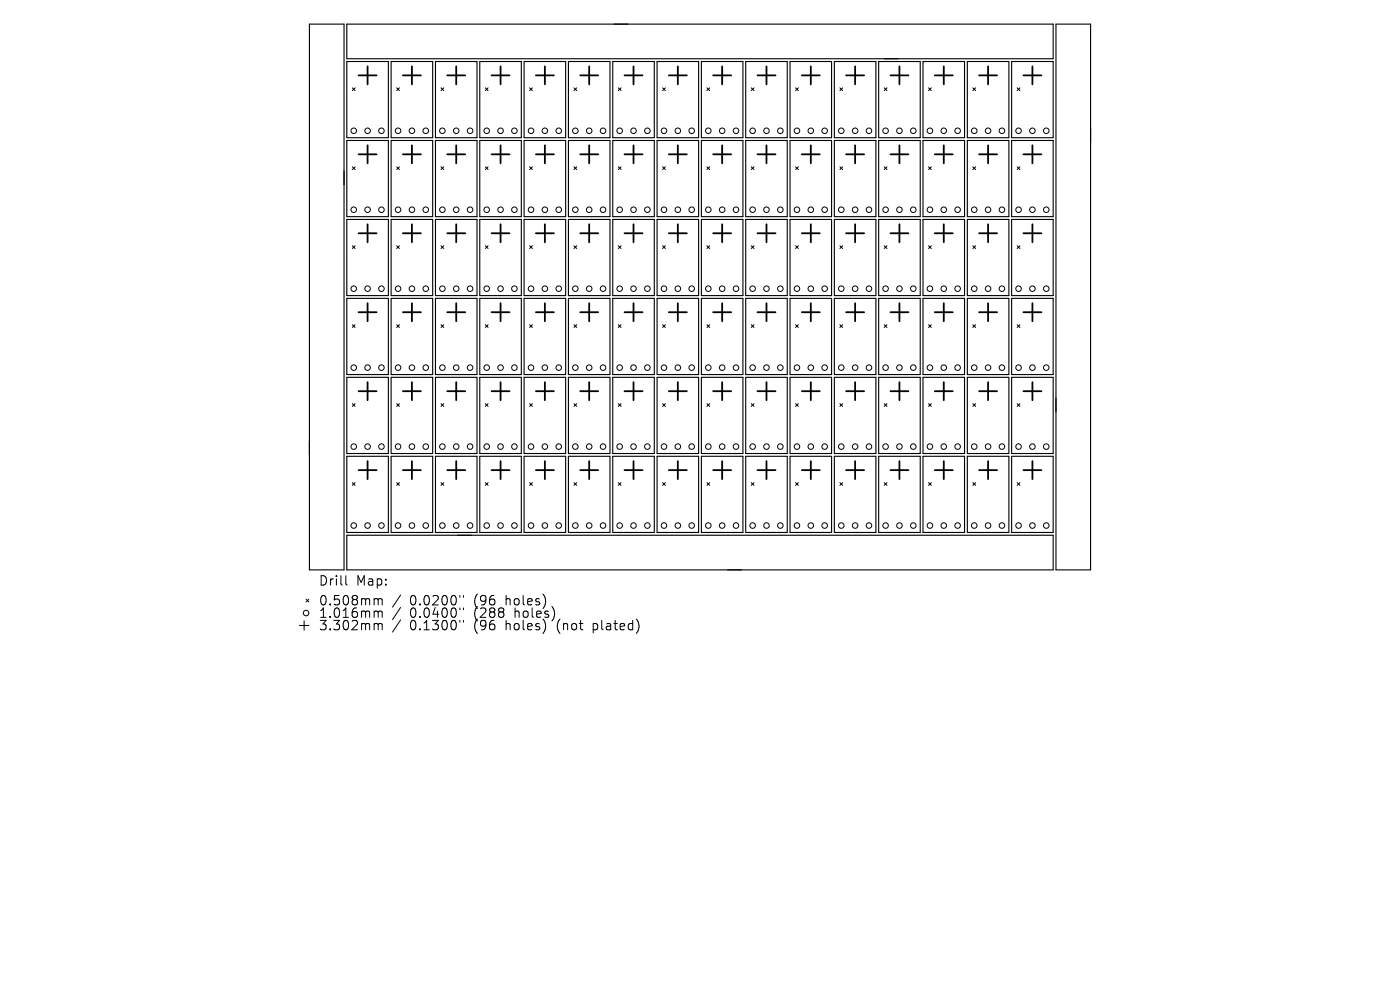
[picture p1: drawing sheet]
<svg xmlns="http://www.w3.org/2000/svg" width="297mm" height="210mm" viewBox="0 0 297 210" stroke-linecap="round" stroke-linejoin="round" font-family="sans-serif">
<defs><g id="words">
<g font-size="2.8">
<text x="67.5" y="124.5">Drill</text>
<text x="75.5" y="124.5">Map:</text>
<text x="67.5" y="128.7">0.508mm</text>
<text x="67.5" y="131.3">1.016mm</text>
<text x="87" y="128.7">0.0200&quot;</text>
<text x="87" y="131.3">0.0400&quot;</text>
<text x="100.7" y="128.7">(96</text>
<text x="100.7" y="131.3">(288</text>
<text x="107.6" y="128.7">holes)</text>
<text x="109.5" y="131.3">holes)</text>
<text x="67.5" y="134">3.302mm</text>
<text x="87" y="134">0.1300&quot;</text>
<text x="100.7" y="134">(96</text>
<text x="107.6" y="134">holes)</text>
<text x="118.6" y="134">(not</text>
<text x="126.4" y="134">plated)</text>
</g>
</g></defs>
<g fill="none" stroke="#000" stroke-width=".24">
<path d="M65.6 5.1h7.4v115.8h-7.4zM73.6 13.1h8.8v16.1h-8.8zM73.6 5.1h149.8v7.4h-149.8zM83 13.1h8.8v16.1h-8.8zM92.4 13.1h8.8v16.1h-8.8zM101.8 13.1h8.8v16.1h-8.8zM111.2 13.1h8.8v16.1h-8.8zM120.6 13.1h8.8v16.1h-8.8zM130 13.1h8.8v16.1h-8.8zM139.4 13.1h8.8v16.1h-8.8zM148.8 13.1h8.8v16.1h-8.8zM158.2 13.1h8.8v16.1h-8.8z"/>
<path d="M167.6 13.1h8.8v16.1h-8.8zM177 13.1h8.8v16.1h-8.8zM186.4 13.1h8.8v16.1h-8.8zM195.8 13.1h8.8v16.1h-8.8zM205.2 13.1h8.8v16.1h-8.8zM214.6 13.1h8.8v16.1h-8.8zM224 5.1h7.4v115.8h-7.4zM73.6 29.8h8.8v16.2h-8.8zM83 29.8h8.8v16.2h-8.8zM92.4 29.8h8.8v16.2h-8.8zM101.8 29.8h8.8v16.2h-8.8zM111.2 29.8h8.8v16.2h-8.8z"/>
<path d="M120.6 29.8h8.8v16.2h-8.8zM130 29.8h8.8v16.2h-8.8zM139.4 29.8h8.8v16.2h-8.8zM148.8 29.8h8.8v16.2h-8.8zM158.2 29.8h8.8v16.2h-8.8zM167.6 29.8h8.8v16.2h-8.8zM177 29.8h8.8v16.2h-8.8zM186.4 29.8h8.8v16.2h-8.8zM195.8 29.8h8.8v16.2h-8.8zM205.2 29.8h8.8v16.2h-8.8zM214.6 29.8h8.8v16.2h-8.8zM73.6 46.5h8.8v16.2h-8.8z"/>
<path d="M83 46.5h8.8v16.2h-8.8zM92.4 46.5h8.8v16.2h-8.8zM101.8 46.5h8.8v16.2h-8.8zM111.2 46.5h8.8v16.2h-8.8zM120.6 46.5h8.8v16.2h-8.8zM130 46.5h8.8v16.2h-8.8zM139.4 46.5h8.8v16.2h-8.8zM148.8 46.5h8.8v16.2h-8.8zM158.2 46.5h8.8v16.2h-8.8zM167.6 46.5h8.8v16.2h-8.8zM177 46.5h8.8v16.2h-8.8zM186.4 46.5h8.8v16.2h-8.8z"/>
<path d="M195.8 46.5h8.8v16.2h-8.8zM205.2 46.5h8.8v16.2h-8.8zM214.6 46.5h8.8v16.2h-8.8zM73.6 63.3h8.8v16.2h-8.8zM83 63.3h8.8v16.2h-8.8zM92.4 63.3h8.8v16.2h-8.8zM101.8 63.3h8.8v16.2h-8.8zM111.2 63.3h8.8v16.2h-8.8zM120.6 63.3h8.8v16.2h-8.8zM130 63.3h8.8v16.2h-8.8zM139.4 63.3h8.8v16.2h-8.8zM148.8 63.3h8.8v16.2h-8.8z"/>
<path d="M158.2 63.3h8.8v16.2h-8.8zM167.6 63.3h8.8v16.2h-8.8zM177 63.3h8.8v16.2h-8.8zM186.4 63.3h8.8v16.2h-8.8zM195.8 63.3h8.8v16.2h-8.8zM205.2 63.3h8.8v16.2h-8.8zM214.6 63.3h8.8v16.2h-8.8zM73.6 96.8h8.8v16.2h-8.8zM73.6 80h8.8v16.2h-8.8zM83 96.8h8.8v16.2h-8.8zM83 80h8.8v16.2h-8.8zM92.4 96.8h8.8v16.2h-8.8z"/>
<path d="M92.4 80h8.8v16.2h-8.8zM101.8 96.8h8.8v16.2h-8.8zM101.8 80h8.8v16.2h-8.8zM111.2 96.8h8.8v16.2h-8.8zM111.2 80h8.8v16.2h-8.8zM120.6 80h8.8v16.2h-8.8zM120.6 96.8h8.8v16.2h-8.8zM130 96.8h8.8v16.2h-8.8zM130 80h8.8v16.2h-8.8zM139.4 96.8h8.8v16.2h-8.8zM139.4 80h8.8v16.2h-8.8zM148.8 96.8h8.8v16.2h-8.8z"/>
<path d="M148.8 80h8.8v16.2h-8.8zM158.2 96.8h8.8v16.2h-8.8zM158.2 80h8.8v16.2h-8.8zM167.6 96.8h8.8v16.2h-8.8zM167.6 80h8.8v16.2h-8.8zM177 96.8h8.8v16.2h-8.8zM177 80h8.8v16.2h-8.8zM186.4 96.8h8.8v16.2h-8.8zM186.4 80h8.8v16.2h-8.8zM195.8 96.8h8.8v16.2h-8.8zM195.8 80h8.8v16.2h-8.8zM205.2 96.8h8.8v16.2h-8.8z"/>
<path d="M205.2 80h8.8v16.2h-8.8zM214.6 96.8h8.8v16.2h-8.8zM214.6 80h8.8v16.2h-8.8zM73.6 113.5h149.8v7.4h-149.8z"/>
</g>
<g fill="none" stroke="#000" stroke-width=".21">
<path d="M74.7 18.6l.6 .6M75.3 18.6l-.6 .6M84.2 18.6l.5 .6M84.7 18.6l-.5 .6M93.6 18.6l.5 .6M94.1 18.6l-.5 .6M103 18.6l.5 .6M103.5 18.6l-.5 .6M112.4 18.6l.5 .6M112.9 18.6l-.5 .6M121.8 18.6l.6 .6M122.4 18.6l-.6 .6"/>
<path d="M131.2 18.6l.6 .6M131.8 18.6l-.6 .6M140.6 18.6l.6 .6M141.2 18.6l-.6 .6M150 18.6l.6 .6M150.6 18.6l-.6 .6M159.4 18.6l.6 .6M160 18.6l-.6 .6M168.8 18.6l.6 .6M169.4 18.6l-.6 .6M178.2 18.6l.6 .6M178.8 18.6l-.6 .6"/>
<path d="M187.6 18.6l.6 .6M188.2 18.6l-.6 .6M197 18.6l.6 .6M197.6 18.6l-.6 .6M206.4 18.6l.6 .6M207 18.6l-.6 .6M215.8 18.6l.6 .6M216.4 18.6l-.6 .6M74.7 35.4l.6 .6M75.3 35.4l-.6 .6M84.2 35.4l.5 .6M84.7 35.4l-.5 .6"/>
<path d="M93.6 35.4l.5 .6M94.1 35.4l-.5 .6M103 35.4l.5 .6M103.5 35.4l-.5 .6M112.4 35.4l.5 .6M112.9 35.4l-.5 .6M121.8 35.4l.6 .6M122.4 35.4l-.6 .6M131.2 35.4l.6 .6M131.8 35.4l-.6 .6M140.6 35.4l.6 .6M141.2 35.4l-.6 .6"/>
<path d="M150 35.4l.6 .6M150.6 35.4l-.6 .6M159.4 35.4l.6 .6M160 35.4l-.6 .6M168.8 35.4l.6 .6M169.4 35.4l-.6 .6M178.2 35.4l.6 .6M178.8 35.4l-.6 .6M187.6 35.4l.6 .6M188.2 35.4l-.6 .6M197 35.4l.6 .6M197.6 35.4l-.6 .6"/>
<path d="M206.4 35.4l.6 .6M207 35.4l-.6 .6M215.8 35.4l.6 .6M216.4 35.4l-.6 .6M74.7 52.1l.6 .6M75.3 52.1l-.6 .6M84.2 52.1l.5 .6M84.7 52.1l-.5 .6M93.6 52.1l.5 .6M94.1 52.1l-.5 .6M103 52.1l.5 .6M103.5 52.1l-.5 .6"/>
<path d="M112.4 52.1l.5 .6M112.9 52.1l-.5 .6M121.8 52.1l.6 .6M122.4 52.1l-.6 .6M131.2 52.1l.6 .6M131.8 52.1l-.6 .6M140.6 52.1l.6 .6M141.2 52.1l-.6 .6M150 52.1l.6 .6M150.6 52.1l-.6 .6M159.4 52.1l.6 .6M160 52.1l-.6 .6"/>
<path d="M168.8 52.1l.6 .6M169.4 52.1l-.6 .6M178.2 52.1l.6 .6M178.8 52.1l-.6 .6M187.6 52.1l.6 .6M188.2 52.1l-.6 .6M197 52.1l.6 .6M197.6 52.1l-.6 .6M206.4 52.1l.6 .6M207 52.1l-.6 .6M215.8 52.1l.6 .6M216.4 52.1l-.6 .6"/>
<path d="M74.7 68.9l.6 .6M75.3 68.9l-.6 .6M84.2 68.9l.5 .6M84.7 68.9l-.5 .6M93.6 68.9l.5 .6M94.1 68.9l-.5 .6M103 68.9l.5 .6M103.5 68.9l-.5 .6M112.4 68.9l.5 .6M112.9 68.9l-.5 .6M121.8 68.9l.6 .6M122.4 68.9l-.6 .6"/>
<path d="M131.2 68.9l.6 .6M131.8 68.9l-.6 .6M140.6 68.9l.6 .6M141.2 68.9l-.6 .6M150 68.9l.6 .6M150.6 68.9l-.6 .6M159.4 68.9l.6 .6M160 68.9l-.6 .6M168.8 68.9l.6 .6M169.4 68.9l-.6 .6M178.2 68.9l.6 .6M178.8 68.9l-.6 .6"/>
<path d="M187.6 68.9l.6 .6M188.2 68.9l-.6 .6M197 68.9l.6 .6M197.6 68.9l-.6 .6M206.4 68.9l.6 .6M207 68.9l-.6 .6M215.8 68.9l.6 .6M216.4 68.9l-.6 .6M74.7 85.6l.6 .6M75.3 85.6l-.6 .6M84.2 85.6l.5 .6M84.7 85.6l-.5 .6"/>
<path d="M93.6 85.6l.5 .6M94.1 85.6l-.5 .6M103 85.6l.5 .6M103.5 85.6l-.5 .6M112.4 85.6l.5 .6M112.9 85.6l-.5 .6M121.8 85.6l.6 .6M122.4 85.6l-.6 .6M131.2 85.6l.6 .6M131.8 85.6l-.6 .6M140.6 85.6l.6 .6M141.2 85.6l-.6 .6"/>
<path d="M150 85.6l.6 .6M150.6 85.6l-.6 .6M159.4 85.6l.6 .6M160 85.6l-.6 .6M168.8 85.6l.6 .6M169.4 85.6l-.6 .6M178.2 85.6l.6 .6M178.8 85.6l-.6 .6M187.6 85.6l.6 .6M188.2 85.6l-.6 .6M197 85.6l.6 .6M197.6 85.6l-.6 .6"/>
<path d="M206.4 85.6l.6 .6M207 85.6l-.6 .6M215.8 85.6l.6 .6M216.4 85.6l-.6 .6M74.7 102.4l.6 .6M75.3 102.4l-.6 .6M84.2 102.4l.5 .6M84.7 102.4l-.5 .6M93.6 102.4l.5 .6M94.1 102.4l-.5 .6M103 102.4l.5 .6M103.5 102.4l-.5 .6"/>
<path d="M112.4 102.4l.5 .6M112.9 102.4l-.5 .6M121.8 102.4l.6 .6M122.4 102.4l-.6 .6M131.2 102.4l.6 .6M131.8 102.4l-.6 .6M140.6 102.4l.6 .6M141.2 102.4l-.6 .6M150 102.4l.6 .6M150.6 102.4l-.6 .6M159.4 102.4l.6 .6M160 102.4l-.6 .6"/>
<path d="M168.8 102.4l.6 .6M169.4 102.4l-.6 .6M178.2 102.4l.6 .6M178.8 102.4l-.6 .6M187.6 102.4l.6 .6M188.2 102.4l-.6 .6M197 102.4l.6 .6M197.6 102.4l-.6 .6M206.4 102.4l.6 .6M207 102.4l-.6 .6M215.8 102.4l.6 .6M216.4 102.4l-.6 .6"/>
<path d="M63.5 132.7h2M64.5 131.7v2M64.9 127.1l.6 .6M65.5 127.1l-.6 .6M73.4 122.1v1.7l.3 .3M79.7 127l.4 .1 .1 .2M79.7 129.6h.2l.3 .3M79.7 132.3h.2l.3 .3M80.2 127.3l.3-.3 .5 .1 .1 1.2M80.2 127.3v1M80.2 129.9v1.1M80.2 132.6v1"/>
<path d="M80.2 129.9l.3-.3 .5 .1 .1 1.3M80.2 132.6l.3-.3 .5 .1 .1 1.2M85 126.2l-1.7 2.6M85 128.9l-1.7 2.5M85 131.5l-1.7 2.6M97.6 126.3v.4M97.6 129v.3M97.6 131.6v.4M98.3 126.3v.4M98.3 129v.3M98.3 131.6v.4"/>
<circle cx="75" cy="27.7" r=".59"/>
<circle cx="78" cy="27.7" r=".59"/>
<circle cx="80.9" cy="27.7" r=".59"/>
<circle cx="84.4" cy="27.7" r=".59"/>
<circle cx="87.4" cy="27.7" r=".59"/>
<circle cx="90.3" cy="27.7" r=".59"/>
<circle cx="93.8" cy="27.7" r=".59"/>
<circle cx="96.8" cy="27.7" r=".59"/>
<circle cx="99.7" cy="27.7" r=".59"/>
<circle cx="103.3" cy="27.7" r=".59"/>
<circle cx="106.2" cy="27.7" r=".59"/>
<circle cx="109.1" cy="27.7" r=".59"/>
<circle cx="112.7" cy="27.7" r=".59"/>
<circle cx="115.6" cy="27.7" r=".59"/>
<circle cx="118.5" cy="27.7" r=".59"/>
<circle cx="122.1" cy="27.7" r=".59"/>
<circle cx="125" cy="27.7" r=".59"/>
<circle cx="127.9" cy="27.7" r=".59"/>
<circle cx="131.5" cy="27.7" r=".59"/>
<circle cx="134.4" cy="27.7" r=".59"/>
<circle cx="137.3" cy="27.7" r=".59"/>
<circle cx="140.9" cy="27.7" r=".59"/>
<circle cx="143.8" cy="27.7" r=".59"/>
<circle cx="146.7" cy="27.7" r=".59"/>
<circle cx="150.3" cy="27.7" r=".59"/>
<circle cx="153.2" cy="27.7" r=".59"/>
<circle cx="156.1" cy="27.7" r=".59"/>
<circle cx="159.7" cy="27.7" r=".59"/>
<circle cx="162.6" cy="27.7" r=".59"/>
<circle cx="165.5" cy="27.7" r=".59"/>
<circle cx="169.1" cy="27.7" r=".59"/>
<circle cx="172" cy="27.7" r=".59"/>
<circle cx="174.9" cy="27.7" r=".59"/>
<circle cx="178.5" cy="27.7" r=".59"/>
<circle cx="181.4" cy="27.7" r=".59"/>
<circle cx="184.3" cy="27.7" r=".59"/>
<circle cx="187.9" cy="27.7" r=".59"/>
<circle cx="190.8" cy="27.7" r=".59"/>
<circle cx="193.8" cy="27.7" r=".59"/>
<circle cx="197.3" cy="27.7" r=".59"/>
<circle cx="200.2" cy="27.7" r=".59"/>
<circle cx="203.2" cy="27.7" r=".59"/>
<circle cx="206.7" cy="27.7" r=".59"/>
<circle cx="209.6" cy="27.7" r=".59"/>
<circle cx="212.6" cy="27.7" r=".59"/>
<circle cx="216.1" cy="27.7" r=".59"/>
<circle cx="219" cy="27.7" r=".59"/>
<circle cx="222" cy="27.7" r=".59"/>
<circle cx="75" cy="44.5" r=".59"/>
<circle cx="78" cy="44.5" r=".59"/>
<circle cx="80.9" cy="44.5" r=".59"/>
<circle cx="84.4" cy="44.5" r=".59"/>
<circle cx="87.4" cy="44.5" r=".59"/>
<circle cx="90.3" cy="44.5" r=".59"/>
<circle cx="93.8" cy="44.5" r=".59"/>
<circle cx="96.8" cy="44.5" r=".59"/>
<circle cx="99.7" cy="44.5" r=".59"/>
<circle cx="103.3" cy="44.5" r=".59"/>
<circle cx="106.2" cy="44.5" r=".59"/>
<circle cx="109.1" cy="44.5" r=".59"/>
<circle cx="112.7" cy="44.5" r=".59"/>
<circle cx="115.6" cy="44.5" r=".59"/>
<circle cx="118.5" cy="44.5" r=".59"/>
<circle cx="122.1" cy="44.5" r=".59"/>
<circle cx="125" cy="44.5" r=".59"/>
<circle cx="127.9" cy="44.5" r=".59"/>
<circle cx="131.5" cy="44.5" r=".59"/>
<circle cx="134.4" cy="44.5" r=".59"/>
<circle cx="137.3" cy="44.5" r=".59"/>
<circle cx="140.9" cy="44.5" r=".59"/>
<circle cx="143.8" cy="44.5" r=".59"/>
<circle cx="146.7" cy="44.5" r=".59"/>
<circle cx="150.3" cy="44.5" r=".59"/>
<circle cx="153.2" cy="44.5" r=".59"/>
<circle cx="156.1" cy="44.5" r=".59"/>
<circle cx="159.7" cy="44.5" r=".59"/>
<circle cx="162.6" cy="44.5" r=".59"/>
<circle cx="165.5" cy="44.5" r=".59"/>
<circle cx="169.1" cy="44.5" r=".59"/>
<circle cx="172" cy="44.5" r=".59"/>
<circle cx="174.9" cy="44.5" r=".59"/>
<circle cx="178.5" cy="44.5" r=".59"/>
<circle cx="181.4" cy="44.5" r=".59"/>
<circle cx="184.3" cy="44.5" r=".59"/>
<circle cx="187.9" cy="44.5" r=".59"/>
<circle cx="190.8" cy="44.5" r=".59"/>
<circle cx="193.8" cy="44.5" r=".59"/>
<circle cx="197.3" cy="44.5" r=".59"/>
<circle cx="200.2" cy="44.5" r=".59"/>
<circle cx="203.2" cy="44.5" r=".59"/>
<circle cx="206.7" cy="44.5" r=".59"/>
<circle cx="209.6" cy="44.5" r=".59"/>
<circle cx="212.6" cy="44.5" r=".59"/>
<circle cx="216.1" cy="44.5" r=".59"/>
<circle cx="219" cy="44.5" r=".59"/>
<circle cx="222" cy="44.5" r=".59"/>
<circle cx="75" cy="78" r=".59"/>
<circle cx="75" cy="61.2" r=".59"/>
<circle cx="78" cy="78" r=".59"/>
<circle cx="78" cy="61.2" r=".59"/>
<circle cx="80.9" cy="78" r=".59"/>
<circle cx="80.9" cy="61.2" r=".59"/>
<circle cx="84.4" cy="78" r=".59"/>
<circle cx="84.4" cy="61.2" r=".59"/>
<circle cx="87.4" cy="78" r=".59"/>
<circle cx="87.4" cy="61.2" r=".59"/>
<circle cx="90.3" cy="78" r=".59"/>
<circle cx="90.3" cy="61.2" r=".59"/>
<circle cx="93.8" cy="78" r=".59"/>
<circle cx="93.8" cy="61.2" r=".59"/>
<circle cx="96.8" cy="78" r=".59"/>
<circle cx="96.8" cy="61.2" r=".59"/>
<circle cx="99.7" cy="78" r=".59"/>
<circle cx="99.7" cy="61.2" r=".59"/>
<circle cx="103.3" cy="78" r=".59"/>
<circle cx="103.3" cy="61.2" r=".59"/>
<circle cx="106.2" cy="78" r=".59"/>
<circle cx="106.2" cy="61.2" r=".59"/>
<circle cx="109.1" cy="78" r=".59"/>
<circle cx="109.1" cy="61.2" r=".59"/>
<circle cx="112.7" cy="78" r=".59"/>
<circle cx="112.7" cy="61.2" r=".59"/>
<circle cx="115.6" cy="78" r=".59"/>
<circle cx="115.6" cy="61.2" r=".59"/>
<circle cx="118.5" cy="78" r=".59"/>
<circle cx="118.5" cy="61.2" r=".59"/>
<circle cx="122.1" cy="78" r=".59"/>
<circle cx="122.1" cy="61.2" r=".59"/>
<circle cx="125" cy="78" r=".59"/>
<circle cx="125" cy="61.2" r=".59"/>
<circle cx="127.9" cy="78" r=".59"/>
<circle cx="127.9" cy="61.2" r=".59"/>
<circle cx="131.5" cy="78" r=".59"/>
<circle cx="131.5" cy="61.2" r=".59"/>
<circle cx="134.4" cy="78" r=".59"/>
<circle cx="134.4" cy="61.2" r=".59"/>
<circle cx="137.3" cy="78" r=".59"/>
<circle cx="137.3" cy="61.2" r=".59"/>
<circle cx="140.9" cy="78" r=".59"/>
<circle cx="140.9" cy="61.2" r=".59"/>
<circle cx="143.8" cy="78" r=".59"/>
<circle cx="143.8" cy="61.2" r=".59"/>
<circle cx="146.7" cy="78" r=".59"/>
<circle cx="146.7" cy="61.2" r=".59"/>
<circle cx="150.3" cy="78" r=".59"/>
<circle cx="150.3" cy="61.2" r=".59"/>
<circle cx="153.2" cy="78" r=".59"/>
<circle cx="153.2" cy="61.2" r=".59"/>
<circle cx="156.1" cy="78" r=".59"/>
<circle cx="156.1" cy="61.2" r=".59"/>
<circle cx="159.7" cy="78" r=".59"/>
<circle cx="159.7" cy="61.2" r=".59"/>
<circle cx="162.6" cy="78" r=".59"/>
<circle cx="162.6" cy="61.2" r=".59"/>
<circle cx="165.5" cy="78" r=".59"/>
<circle cx="165.5" cy="61.2" r=".59"/>
<circle cx="169.1" cy="78" r=".59"/>
<circle cx="169.1" cy="61.2" r=".59"/>
<circle cx="172" cy="78" r=".59"/>
<circle cx="172" cy="61.2" r=".59"/>
<circle cx="174.9" cy="78" r=".59"/>
<circle cx="174.9" cy="61.2" r=".59"/>
<circle cx="178.5" cy="78" r=".59"/>
<circle cx="178.5" cy="61.2" r=".59"/>
<circle cx="181.4" cy="78" r=".59"/>
<circle cx="181.4" cy="61.2" r=".59"/>
<circle cx="184.3" cy="78" r=".59"/>
<circle cx="184.3" cy="61.2" r=".59"/>
<circle cx="187.9" cy="78" r=".59"/>
<circle cx="187.9" cy="61.2" r=".59"/>
<circle cx="190.8" cy="78" r=".59"/>
<circle cx="190.8" cy="61.2" r=".59"/>
<circle cx="193.8" cy="78" r=".59"/>
<circle cx="193.8" cy="61.2" r=".59"/>
<circle cx="197.3" cy="78" r=".59"/>
<circle cx="197.3" cy="61.2" r=".59"/>
<circle cx="200.2" cy="78" r=".59"/>
<circle cx="200.2" cy="61.2" r=".59"/>
<circle cx="203.2" cy="78" r=".59"/>
<circle cx="203.2" cy="61.2" r=".59"/>
<circle cx="206.7" cy="78" r=".59"/>
<circle cx="206.7" cy="61.2" r=".59"/>
<circle cx="209.6" cy="78" r=".59"/>
<circle cx="209.6" cy="61.2" r=".59"/>
<circle cx="212.6" cy="78" r=".59"/>
<circle cx="212.6" cy="61.2" r=".59"/>
<circle cx="216.1" cy="78" r=".59"/>
<circle cx="216.1" cy="61.2" r=".59"/>
<circle cx="219" cy="78" r=".59"/>
<circle cx="219" cy="61.2" r=".59"/>
<circle cx="222" cy="78" r=".59"/>
<circle cx="222" cy="61.2" r=".59"/>
<circle cx="75" cy="94.7" r=".59"/>
<circle cx="78" cy="94.7" r=".59"/>
<circle cx="80.9" cy="94.7" r=".59"/>
<circle cx="84.4" cy="94.7" r=".59"/>
<circle cx="87.4" cy="94.7" r=".59"/>
<circle cx="90.3" cy="94.7" r=".59"/>
<circle cx="93.8" cy="94.7" r=".59"/>
<circle cx="96.8" cy="94.7" r=".59"/>
<circle cx="99.7" cy="94.7" r=".59"/>
<circle cx="103.3" cy="94.7" r=".59"/>
<circle cx="106.2" cy="94.7" r=".59"/>
<circle cx="109.1" cy="94.7" r=".59"/>
<circle cx="112.7" cy="94.7" r=".59"/>
<circle cx="115.6" cy="94.7" r=".59"/>
<circle cx="118.5" cy="94.7" r=".59"/>
<circle cx="122.1" cy="94.7" r=".59"/>
<circle cx="125" cy="94.7" r=".59"/>
<circle cx="127.9" cy="94.7" r=".59"/>
<circle cx="131.5" cy="94.7" r=".59"/>
<circle cx="134.4" cy="94.7" r=".59"/>
<circle cx="137.3" cy="94.7" r=".59"/>
<circle cx="140.9" cy="94.7" r=".59"/>
<circle cx="143.8" cy="94.7" r=".59"/>
<circle cx="146.7" cy="94.7" r=".59"/>
<circle cx="150.3" cy="94.7" r=".59"/>
<circle cx="153.2" cy="94.7" r=".59"/>
<circle cx="156.1" cy="94.7" r=".59"/>
<circle cx="159.7" cy="94.7" r=".59"/>
<circle cx="162.6" cy="94.7" r=".59"/>
<circle cx="165.5" cy="94.7" r=".59"/>
<circle cx="169.1" cy="94.7" r=".59"/>
<circle cx="172" cy="94.7" r=".59"/>
<circle cx="174.9" cy="94.7" r=".59"/>
<circle cx="178.5" cy="94.7" r=".59"/>
<circle cx="181.4" cy="94.7" r=".59"/>
<circle cx="184.3" cy="94.7" r=".59"/>
<circle cx="187.9" cy="94.7" r=".59"/>
<circle cx="190.8" cy="94.7" r=".59"/>
<circle cx="193.8" cy="94.7" r=".59"/>
<circle cx="197.3" cy="94.7" r=".59"/>
<circle cx="200.2" cy="94.7" r=".59"/>
<circle cx="203.2" cy="94.7" r=".59"/>
<circle cx="206.7" cy="94.7" r=".59"/>
<circle cx="209.6" cy="94.7" r=".59"/>
<circle cx="212.6" cy="94.7" r=".59"/>
<circle cx="216.1" cy="94.7" r=".59"/>
<circle cx="219" cy="94.7" r=".59"/>
<circle cx="222" cy="94.7" r=".59"/>
<circle cx="75" cy="111.5" r=".59"/>
<circle cx="78" cy="111.5" r=".59"/>
<circle cx="80.9" cy="111.5" r=".59"/>
<circle cx="84.4" cy="111.5" r=".59"/>
<circle cx="87.4" cy="111.5" r=".59"/>
<circle cx="90.3" cy="111.5" r=".59"/>
<circle cx="93.8" cy="111.5" r=".59"/>
<circle cx="96.8" cy="111.5" r=".59"/>
<circle cx="99.7" cy="111.5" r=".59"/>
<circle cx="103.3" cy="111.5" r=".59"/>
<circle cx="106.2" cy="111.5" r=".59"/>
<circle cx="109.1" cy="111.5" r=".59"/>
<circle cx="112.7" cy="111.5" r=".59"/>
<circle cx="115.6" cy="111.5" r=".59"/>
<circle cx="118.5" cy="111.5" r=".59"/>
<circle cx="122.1" cy="111.5" r=".59"/>
<circle cx="125" cy="111.5" r=".59"/>
<circle cx="127.9" cy="111.5" r=".59"/>
<circle cx="131.5" cy="111.5" r=".59"/>
<circle cx="134.4" cy="111.5" r=".59"/>
<circle cx="137.3" cy="111.5" r=".59"/>
<circle cx="140.9" cy="111.5" r=".59"/>
<circle cx="143.8" cy="111.5" r=".59"/>
<circle cx="146.7" cy="111.5" r=".59"/>
<circle cx="150.3" cy="111.5" r=".59"/>
<circle cx="153.2" cy="111.5" r=".59"/>
<circle cx="156.1" cy="111.5" r=".59"/>
<circle cx="159.7" cy="111.5" r=".59"/>
<circle cx="162.6" cy="111.5" r=".59"/>
<circle cx="165.5" cy="111.5" r=".59"/>
<circle cx="169.1" cy="111.5" r=".59"/>
<circle cx="172" cy="111.5" r=".59"/>
<circle cx="174.9" cy="111.5" r=".59"/>
<circle cx="178.5" cy="111.5" r=".59"/>
<circle cx="181.4" cy="111.5" r=".59"/>
<circle cx="184.3" cy="111.5" r=".59"/>
<circle cx="187.9" cy="111.5" r=".59"/>
<circle cx="190.8" cy="111.5" r=".59"/>
<circle cx="193.8" cy="111.5" r=".59"/>
<circle cx="197.3" cy="111.5" r=".59"/>
<circle cx="200.2" cy="111.5" r=".59"/>
<circle cx="203.2" cy="111.5" r=".59"/>
<circle cx="206.7" cy="111.5" r=".59"/>
<circle cx="209.6" cy="111.5" r=".59"/>
<circle cx="212.6" cy="111.5" r=".59"/>
<circle cx="216.1" cy="111.5" r=".59"/>
<circle cx="219" cy="111.5" r=".59"/>
<circle cx="222" cy="111.5" r=".59"/>
<circle cx="64.9" cy="130" r=".59"/>
</g>
<g fill="none" stroke="#000" stroke-width=".38">
<path d="M76.1 16h3.8M78 14.1v3.8M85.5 16h3.8M87.4 14.1v3.8M94.9 16h3.8M96.8 14.1v3.8M104.3 16h3.8M106.2 14.1v3.8M113.7 16h3.8M115.6 14.1v3.8M123.1 16h3.8M125 14.1v3.8"/>
<path d="M132.5 16h3.8M134.4 14.1v3.8M141.9 16h3.8M143.8 14.1v3.8M151.3 16h3.8M153.2 14.1v3.8M160.7 16h3.8M162.6 14.1v3.8M170.1 16h3.8M172 14.1v3.8M179.5 16h3.8M181.4 14.1v3.8"/>
<path d="M188.9 16h3.8M190.8 14.1v3.8M198.3 16h3.8M200.2 14.1v3.8M207.7 16h3.8M209.6 14.1v3.8M217.1 16h3.8M219 14.1v3.8M76.1 32.7h3.8M78 30.8v3.8M85.5 32.7h3.8M87.4 30.8v3.8"/>
<path d="M94.9 32.7h3.8M96.8 30.8v3.8M104.3 32.7h3.8M106.2 30.8v3.8M113.7 32.7h3.8M115.6 30.8v3.8M123.1 32.7h3.8M125 30.8v3.8M132.5 32.7h3.8M134.4 30.8v3.8M141.9 32.7h3.8M143.8 30.8v3.8"/>
<path d="M151.3 32.7h3.8M153.2 30.8v3.8M160.7 32.7h3.8M162.6 30.8v3.8M170.1 32.7h3.8M172 30.8v3.8M179.5 32.7h3.8M181.4 30.8v3.8M188.9 32.7h3.8M190.8 30.8v3.8M198.3 32.7h3.8M200.2 30.8v3.8"/>
<path d="M207.7 32.7h3.8M209.6 30.8v3.8M217.1 32.7h3.8M219 30.8v3.8M76.1 49.5h3.8M78 47.6v3.8M85.5 49.5h3.8M87.4 47.6v3.8M94.9 49.5h3.8M96.8 47.6v3.8M104.3 49.5h3.8M106.2 47.6v3.8"/>
<path d="M113.7 49.5h3.8M115.6 47.6v3.8M123.1 49.5h3.8M125 47.6v3.8M132.5 49.5h3.8M134.4 47.6v3.8M141.9 49.5h3.8M143.8 47.6v3.8M151.3 49.5h3.8M153.2 47.6v3.8M160.7 49.5h3.8M162.6 47.6v3.8"/>
<path d="M170.1 49.5h3.8M172 47.6v3.8M179.5 49.5h3.8M181.4 47.6v3.8M188.9 49.5h3.8M190.8 47.6v3.8M198.3 49.5h3.8M200.2 47.6v3.8M207.7 49.5h3.8M209.6 47.6v3.8M217.1 49.5h3.8M219 47.6v3.8"/>
<path d="M76.1 66.2h3.8M78 64.3v3.8M85.5 66.2h3.8M87.4 64.3v3.8M94.9 66.2h3.8M96.8 64.3v3.8M104.3 66.2h3.8M106.2 64.3v3.8M113.7 66.2h3.8M115.6 64.3v3.8M123.1 66.2h3.8M125 64.3v3.8"/>
<path d="M132.5 66.2h3.8M134.4 64.3v3.8M141.9 66.2h3.8M143.8 64.3v3.8M151.3 66.2h3.8M153.2 64.3v3.8M160.7 66.2h3.8M162.6 64.3v3.8M170.1 66.2h3.8M172 64.3v3.8M179.5 66.2h3.8M181.4 64.3v3.8"/>
<path d="M188.9 66.2h3.8M190.8 64.3v3.8M198.3 66.2h3.8M200.2 64.3v3.8M207.7 66.2h3.8M209.6 64.3v3.8M217.1 66.2h3.8M219 64.3v3.8M76.1 83h3.8M76.1 99.7h3.8M78 81.1v3.8M78 97.8v3.8"/>
<path d="M85.5 83h3.8M85.5 99.7h3.8M87.4 81.1v3.8M87.4 97.8v3.8M94.9 83h3.8M94.9 99.7h3.8M96.8 81.1v3.8M96.8 97.8v3.8M104.3 83h3.8M104.3 99.7h3.8M106.2 81.1v3.8M106.2 97.8v3.8"/>
<path d="M113.7 83h3.8M113.7 99.7h3.8M115.6 81.1v3.8M115.6 97.8v3.8M123.1 83h3.8M123.1 99.7h3.8M125 81.1v3.8M125 97.8v3.8M132.5 83h3.8M132.5 99.7h3.8M134.4 81.1v3.8M134.4 97.8v3.8"/>
<path d="M141.9 83h3.8M141.9 99.7h3.8M143.8 81.1v3.8M143.8 97.8v3.8M151.3 83h3.8M151.3 99.7h3.8M153.2 81.1v3.8M153.2 97.8v3.8M160.7 83h3.8M160.7 99.7h3.8M162.6 81.1v3.8M162.6 97.8v3.8"/>
<path d="M170.1 83h3.8M170.1 99.7h3.8M172 81.1v3.8M172 97.8v3.8M179.5 83h3.8M179.5 99.7h3.8M181.4 81.1v3.8M181.4 97.8v3.8M188.9 83h3.8M188.9 99.7h3.8M190.8 81.1v3.8M190.8 97.8v3.8"/>
<path d="M198.3 83h3.8M198.3 99.7h3.8M200.2 81.1v3.8M200.2 97.8v3.8M207.7 83h3.8M207.7 99.7h3.8M209.6 81.1v3.8M209.6 97.8v3.8M217.1 83h3.8M217.1 99.7h3.8M219 81.1v3.8M219 97.8v3.8"/>
</g>
<use href="#words"/>
</svg>
